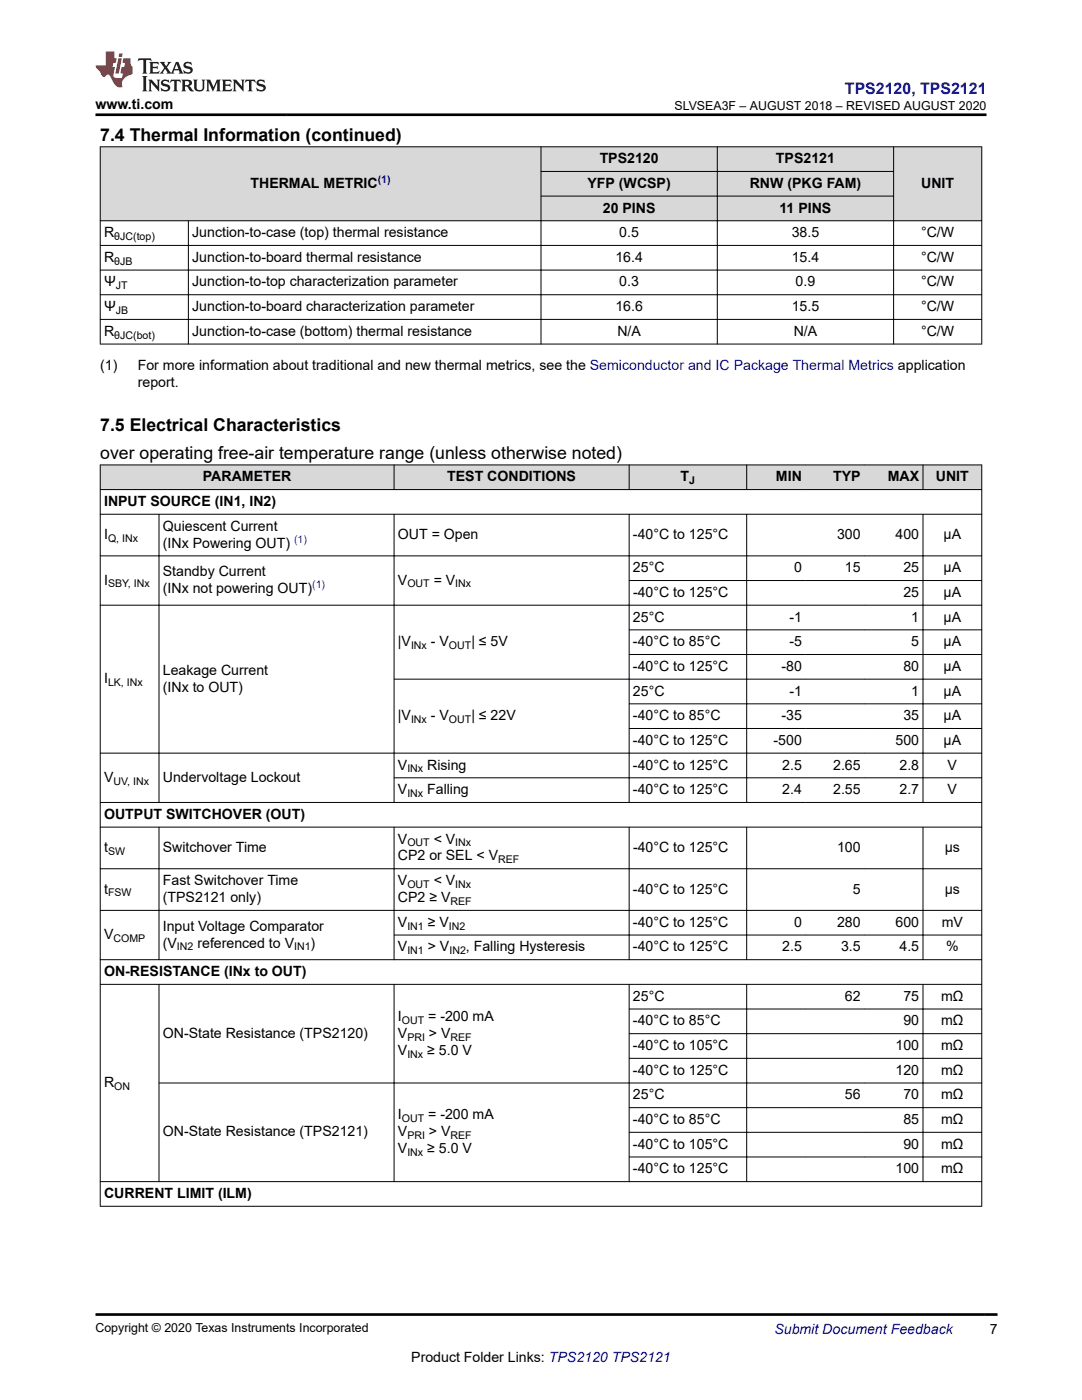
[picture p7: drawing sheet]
<svg xmlns="http://www.w3.org/2000/svg" width="216mm" height="279mm" viewBox="0 0 216 279" stroke-linecap="round" stroke-linejoin="round" font-family="sans-serif">
<defs><g id="words">
<g font-size="3.5">
<text x="20" y="28.1">7.4 Thermal Information (continued)</text>
<text x="20" y="86">7.5 Electrical Characteristics</text>
<text x="20" y="91.6">over operating free-air temperature range (unless otherwise noted)</text>
</g>
<text font-size="3.2" fill="#00f" x="168.6" y="18.7">TPS2120, TPS2121</text>
<g font-size="2.8">
<text x="19" y="21.8">www.ti.com</text>
<text x="119.7" y="32.6">TPS2120</text>
<text x="154.8" y="32.6">TPS2121</text>
<text x="50" y="37.5">THERMAL METRIC</text>
<text x="117.2" y="37.5">YFP (WCSP)</text>
<text x="149.6" y="37.5">RNW (PKG FAM)</text>
<text x="183.8" y="37.5">UNIT</text>
<text x="20.8" y="47.3">R</text>
<text x="38.4" y="47.3">Junction-to-case (top) thermal resistance</text>
<text x="120.3" y="42.4">20 PINS</text>
<text x="123.6" y="47.3">0.5</text>
<text x="155.5" y="42.4">11 PINS</text>
<text x="158" y="47.3">38.5</text>
<text x="183.8" y="47.3">°C/W</text>
<text x="20.8" y="52.3">R</text>
<text x="38.4" y="52.3">Junction-to-board thermal resistance</text>
<text x="122.8" y="52.3">16.4</text>
<text x="158" y="52.3">15.4</text>
<text x="183.8" y="52.3">°C/W</text>
<text x="20.8" y="57.2">Ψ</text>
<text x="38.4" y="57.2">Junction-to-top characterization parameter</text>
<text x="123.6" y="57.2">0.3</text>
<text x="158.8" y="57.2">0.9</text>
<text x="183.8" y="57.2">°C/W</text>
<text x="20.8" y="62.1">Ψ</text>
<text x="38.4" y="62.1">Junction-to-board characterization parameter</text>
<text x="122.8" y="62.1">16.6</text>
<text x="158" y="62.1">15.5</text>
<text x="183.8" y="62.1">°C/W</text>
<text x="20.8" y="67">R</text>
<text x="38.4" y="67">Junction-to-case (bottom) thermal resistance</text>
<text x="123.2" y="67">N/A</text>
<text x="158.4" y="67">N/A</text>
<text x="183.8" y="67">°C/W</text>
<text x="20" y="73.8">(1)</text>
<text x="27.5" y="77.2">report.</text>
<text x="27.5" y="73.8">For more information about traditional and new thermal metrics, see the Semiconductor and IC Package Thermal Metrics application</text>
<text x="20.8" y="101">INPUT SOURCE (IN1, IN2)</text>
<text x="40.5" y="96.1">PARAMETER</text>
<text x="89.2" y="96.1">TEST CONDITIONS</text>
<text x="135.8" y="96.1">T</text>
<text x="154.8" y="96.1">MIN</text>
<text x="166.3" y="96.1">TYP</text>
<text x="177.1" y="96.1">MAX</text>
<text x="186.7" y="96.1">UNIT</text>
<text x="20.8" y="107.6">I</text>
<text x="32.5" y="105.9">Quiescent Current</text>
<text x="79.4" y="107.6">OUT = Open</text>
<text x="126.3" y="107.6">-40°C to 125°C</text>
<text x="167" y="107.6">300</text>
<text x="178.7" y="107.6">400</text>
<text x="188.3" y="107.6">µA</text>
<text x="32.5" y="109.3">(INx Powering OUT)</text>
<text x="20.8" y="116.7">I</text>
<text x="32.5" y="115">Standby Current</text>
<text x="32.5" y="118.4">(INx not powering OUT)</text>
<text x="79.4" y="116.7">V</text>
<text x="86.5" y="116.7">= V</text>
<text x="126.3" y="114.2">25°C</text>
<text x="126.3" y="119.1">-40°C to 125°C</text>
<text x="158.4" y="114.2">0</text>
<text x="168.6" y="114.2">15</text>
<text x="180.3" y="114.2">25</text>
<text x="180.3" y="119.1">25</text>
<text x="188.3" y="114.2">µA</text>
<text x="188.3" y="119.1">µA</text>
<text x="126.3" y="124.1">25°C</text>
<text x="157.5" y="124.1">-1</text>
<text x="181.8" y="124.1">1</text>
<text x="188.3" y="124.1">µA</text>
<text x="79.4" y="129">|V</text>
<text x="86" y="129">- V</text>
<text x="94.1" y="129">| ≤ 5V</text>
<text x="126.3" y="129">-40°C to 85°C</text>
<text x="157.5" y="129">-5</text>
<text x="181.8" y="129">5</text>
<text x="188.3" y="129">µA</text>
<text x="20.8" y="136.4">I</text>
<text x="32.5" y="134.7">Leakage Current</text>
<text x="126.3" y="133.9">-40°C to 125°C</text>
<text x="155.9" y="133.9">-80</text>
<text x="180.3" y="133.9">80</text>
<text x="188.3" y="133.9">µA</text>
<text x="32.5" y="138">(INx to OUT)</text>
<text x="79.4" y="143.7">|V</text>
<text x="86" y="143.7">- V</text>
<text x="94" y="143.7">| ≤ 22V</text>
<text x="126.3" y="138.8">25°C</text>
<text x="126.3" y="143.7">-40°C to 85°C</text>
<text x="155.9" y="143.7">-35</text>
<text x="157.5" y="138.8">-1</text>
<text x="180.3" y="143.7">35</text>
<text x="181.8" y="138.8">1</text>
<text x="188.3" y="138.8">µA</text>
<text x="188.3" y="143.7">µA</text>
<text x="126.3" y="148.7">-40°C to 125°C</text>
<text x="154.4" y="148.7">-500</text>
<text x="178.7" y="148.7">500</text>
<text x="188.3" y="148.7">µA</text>
<text x="79.4" y="153.6">V</text>
<text x="85.2" y="153.6">Rising</text>
<text x="126.3" y="153.6">-40°C to 125°C</text>
<text x="156.1" y="153.6">2.5</text>
<text x="166.2" y="153.6">2.65</text>
<text x="179.5" y="153.6">2.8</text>
<text x="189.1" y="153.6">V</text>
<text x="20.8" y="156">V</text>
<text x="32.5" y="156">Undervoltage Lockout</text>
<text x="79.4" y="158.5">V</text>
<text x="85.2" y="158.5">Falling</text>
<text x="126.3" y="158.5">-40°C to 125°C</text>
<text x="156.1" y="158.5">2.4</text>
<text x="166.2" y="158.5">2.55</text>
<text x="179.5" y="158.5">2.7</text>
<text x="189.1" y="158.5">V</text>
<text x="20.8" y="163.4">OUTPUT SWITCHOVER (OUT)</text>
<text x="20.8" y="170">t</text>
<text x="32.5" y="170">Switchover Time</text>
<text x="79.4" y="171.7">CP2 or SEL &lt; V</text>
<text x="79.4" y="168.3">V</text>
<text x="86.5" y="168.3">&lt; V</text>
<text x="126.3" y="170">-40°C to 125°C</text>
<text x="167" y="170">100</text>
<text x="188.5" y="170">µs</text>
<text x="20.8" y="178.3">t</text>
<text x="32.5" y="176.7">Fast Switchover Time</text>
<text x="79.4" y="176.7">V</text>
<text x="86.5" y="176.7">&lt; V</text>
<text x="126.3" y="178.3">-40°C to 125°C</text>
<text x="170.2" y="178.3">5</text>
<text x="188.5" y="178.3">µs</text>
<text x="32.5" y="180">(TPS2121 only)</text>
<text x="32.5" y="185.7">Input Voltage Comparator</text>
<text x="79.4" y="180">CP2 ≥ V</text>
<text x="79.4" y="185">V</text>
<text x="85.4" y="185">≥ V</text>
<text x="126.3" y="185">-40°C to 125°C</text>
<text x="158.4" y="185">0</text>
<text x="167" y="185">280</text>
<text x="178.7" y="185">600</text>
<text x="187.9" y="185">mV</text>
<text x="20.8" y="187.4">V</text>
<text x="32.5" y="189.1">(V</text>
<text x="39.4" y="189.1">referenced to V</text>
<text x="62" y="189.1">)</text>
<text x="79.4" y="189.9">V</text>
<text x="85.4" y="189.9">&gt; V</text>
<text x="93" y="189.9">, Falling Hysteresis</text>
<text x="126.3" y="189.9">-40°C to 125°C</text>
<text x="156.1" y="189.9">2.5</text>
<text x="167.8" y="189.9">3.5</text>
<text x="179.5" y="189.9">4.5</text>
<text x="188.8" y="189.9">%</text>
<text x="20.8" y="194.8">ON-RESISTANCE (INx to OUT)</text>
<text x="79.4" y="203.7">I</text>
<text x="85.4" y="203.7">= -200 mA</text>
<text x="126.3" y="199.7">25°C</text>
<text x="168.6" y="199.7">62</text>
<text x="180.3" y="199.7">75</text>
<text x="187.8" y="199.7">mΩ</text>
<text x="32.5" y="207.1">ON-State Resistance (TPS2120)</text>
<text x="79.4" y="207.1">V</text>
<text x="85.6" y="207.1">&gt; V</text>
<text x="126.3" y="204.6">-40°C to 85°C</text>
<text x="126.3" y="209.6">-40°C to 105°C</text>
<text x="178.7" y="209.6">100</text>
<text x="180.3" y="204.6">90</text>
<text x="187.8" y="204.6">mΩ</text>
<text x="187.8" y="209.6">mΩ</text>
<text x="79.4" y="210.5">V</text>
<text x="85.2" y="210.5">≥ 5.0 V</text>
<text x="126.3" y="214.5">-40°C to 125°C</text>
<text x="178.7" y="214.5">120</text>
<text x="187.8" y="214.5">mΩ</text>
<text x="20.8" y="216.9">R</text>
<text x="126.3" y="219.4">25°C</text>
<text x="168.6" y="219.4">56</text>
<text x="180.3" y="219.4">70</text>
<text x="187.8" y="219.4">mΩ</text>
<text x="32.5" y="226.8">ON-State Resistance (TPS2121)</text>
<text x="79.4" y="223.4">I</text>
<text x="79.4" y="226.8">V</text>
<text x="85.4" y="223.4">= -200 mA</text>
<text x="85.6" y="226.8">&gt; V</text>
<text x="126.3" y="224.3">-40°C to 85°C</text>
<text x="180.3" y="224.3">85</text>
<text x="187.8" y="224.3">mΩ</text>
<text x="79.4" y="230.2">V</text>
<text x="85.2" y="230.2">≥ 5.0 V</text>
<text x="126.3" y="229.3">-40°C to 105°C</text>
<text x="180.3" y="229.3">90</text>
<text x="187.8" y="229.3">mΩ</text>
<text x="20.8" y="239.1">CURRENT LIMIT (ILM)</text>
<text x="126.3" y="234.2">-40°C to 125°C</text>
<text x="178.7" y="234.2">100</text>
<text x="187.8" y="234.2">mΩ</text>
<text x="197.5" y="266.1">7</text>
<text x="82.1" y="271.7">Product Folder Links: TPS2120 TPS2121</text>
</g>
<text font-size="2.8" fill="#00f" x="154.5" y="266.2">Submit Document Feedback</text>
<g font-size="2.5">
<text x="134.6" y="21.9">SLVSEA3F – AUGUST 2018 – REVISED AUGUST 2020</text>
<text x="19" y="265.9">Copyright © 2020 Texas Instruments Incorporated</text>
</g>
<g font-size="2.1" fill="#00f">
<text x="75.4" y="36.5">(1)</text>
<text x="58.7" y="108.3">(1)</text>
<text x="62.3" y="117.4">(1)</text>
</g>
<g font-size="2.1">
<text x="22.8" y="47.9">θJC(top)</text>
<text x="22.8" y="52.8">θJB</text>
<text x="23.1" y="57.7">JT</text>
<text x="23.1" y="62.7">JB</text>
<text x="22.8" y="67.6">θJC(bot)</text>
<text x="137.5" y="96.6">J</text>
<text x="21.6" y="108.2">Q, INx</text>
<text x="21.6" y="117.2">SBY, INx</text>
<text x="81.3" y="117.2">OUT</text>
<text x="90.8" y="117.2">INx</text>
<text x="82" y="129.5">INx</text>
<text x="89.6" y="129.5">OUT</text>
<text x="21.6" y="136.9">LK, INx</text>
<text x="82" y="144.3">INx</text>
<text x="89.6" y="144.3">OUT</text>
<text x="81.3" y="154.1">INx</text>
<text x="22.7" y="156.6">UV, INx</text>
<text x="81.3" y="159.1">INx</text>
<text x="21.6" y="170.6">SW</text>
<text x="81.3" y="168.9">OUT</text>
<text x="90.8" y="168.9">INx</text>
<text x="99.4" y="172.3">REF</text>
<text x="21.6" y="178.9">FSW</text>
<text x="81.3" y="177.2">OUT</text>
<text x="90.8" y="177.2">INx</text>
<text x="81.3" y="185.5">IN1</text>
<text x="89.6" y="185.5">IN2</text>
<text x="89.9" y="180.6">REF</text>
<text x="22.7" y="188">COMP</text>
<text x="35.3" y="189.7">IN2</text>
<text x="58.7" y="189.7">IN1</text>
<text x="81.3" y="190.4">IN1</text>
<text x="89.7" y="190.4">IN2</text>
<text x="80.2" y="204.3">OUT</text>
<text x="81.3" y="207.7">PRI</text>
<text x="89.9" y="207.7">REF</text>
<text x="81.3" y="211.1">INx</text>
<text x="22.8" y="217.5">ON</text>
<text x="80.2" y="224">OUT</text>
<text x="81.3" y="227.4">PRI</text>
<text x="89.9" y="227.4">REF</text>
<text x="81.3" y="230.7">INx</text>
</g>
</g></defs>
<g fill="#d8d8d8">
<path d="M20 29.3h175.9v4.9h-175.9z" fill-rule="evenodd"/>
<path d="M20 34.2h175.9v4.9h-175.9z" fill-rule="evenodd"/>
<path d="M20 39.1h175.9v5h-175.9z" fill-rule="evenodd"/>
<path d="M20.1 29.4h87.8v14.6h-87.8z" fill-rule="evenodd"/>
<path d="M108 29.4h35.1v4.8h-35.1z" fill-rule="evenodd"/>
<path d="M143.2 29.4h35v4.8h-35z" fill-rule="evenodd"/>
<path d="M178.4 29.4h17.4v14.6h-17.4z" fill-rule="evenodd"/>
<path d="M108 34.3h35.1v4.8h-35.1z" fill-rule="evenodd"/>
<path d="M143.2 34.3h35v4.8h-35z" fill-rule="evenodd"/>
<path d="M108 39.2h35.1v4.8h-35.1z" fill-rule="evenodd"/>
<path d="M143.2 39.2h35v4.8h-35z" fill-rule="evenodd"/>
</g>
<g fill="none" stroke="#000" stroke-width=".2">
<path d="M19.9 29.3h176.1M20 29.2v39.5M107.9 34.2h70.5M107.9 39.1h70.5M107.9 29.2v39.5M143.1 29.2v39.5M178.3 29.2v39.5M195.9 29.2v39.5M19.9 44.1h176.1M19.9 49h176.1M19.9 53.9h176.1M19.9 58.8h176.1"/>
<path d="M37.6 44v24.7M19.9 63.7h176.1M19.9 68.7h176.1"/>
</g>
<g fill="#d8d8d8">
<path d="M20 92.8h175.9v4.9h-175.9z" fill-rule="evenodd"/>
<path d="M20.1 92.8h58.5v4.8h-58.5z" fill-rule="evenodd"/>
<path d="M78.7 92.8h46.8v4.8h-46.8z" fill-rule="evenodd"/>
<path d="M125.6 92.8h23.3v4.8h-23.3z" fill-rule="evenodd"/>
<path d="M149.1 92.8h11.6v4.8h-11.6z" fill-rule="evenodd"/>
<path d="M160.7 92.8h11.7v4.8h-11.7z" fill-rule="evenodd"/>
<path d="M172.4 92.8h11.7v4.8h-11.7z" fill-rule="evenodd"/>
<path d="M184.2 92.8h11.6v4.8h-11.6z" fill-rule="evenodd"/>
</g>
<g fill="none" stroke="#000" stroke-width=".2">
<path d="M19.9 92.8h176.1M19.9 97.7h176.1M20 92.7v148.1M78.6 92.7v5.1M125.5 92.7v5.1M149 92.7v5.1M184.2 92.7v5.1M195.9 92.7v148.1M19.9 102.6h176.1M19.9 110.9h176.1M31.7 102.6v57.6M78.6 102.6v57.6"/>
<path d="M125.5 115.9h70.5M125.5 102.6v57.6M149 102.6v57.6M184.2 102.6v57.6M19.9 120.8h176.1M78.6 135.5h117.4M125.5 125.7h70.5M125.5 130.6h70.5M78.6 155.2h117.4M125.5 140.5h70.5M125.5 145.4h70.5M196 150.3h-176.1"/>
<path d="M19.9 160.1h176.1M19.9 165.1h176.1M19.9 173.4h176.1M31.7 165v26.6M78.6 165v26.6M125.5 165v26.6M149 165v26.6M184.2 165v26.6M19.9 181.7h176.1M19.9 191.5h176.1M19.9 196.5h176.1M31.7 196.4v39.5"/>
<path d="M78.6 186.6h117.4M78.6 196.4v39.5M125.5 196.4v39.5M149 196.4v39.5M184.2 196.4v39.5M125.5 201.4h70.5M125.5 206.3h70.5M125.5 211.2h70.5M196 216.1h-164.3M19.9 235.8h176.1M125.5 221.1h70.5M125.5 226h70.5"/>
<path d="M125.5 230.9h70.5M19.9 240.7h176.1"/>
</g>
<path d="M27.7 11.6l-.2 .6 .5-.2h.6v.1v2.2l-.2 .4h1l-.2-.4v-2.2v-.1h.5l.5 .2-.1-.6zM29.8 12.4l.2 .3v1.6l-.2 .4h1.9l.1-.6a1.08 1.08 0 0 1-1.3 .2v-.7h.6l.4 .2v-.7l-.4 .2h-.6v-.5l.2-.2a1 1 0 0 1 1 .3l-.1-.5zM31.8 12.4l1 1.1-1 1.2h.9l-.2-.2 .4-.8 .5 .8-.2 .2h1.6l-.2-.2 .1-.5h1l.1 .5-.1 .2h.9l-.2-.4-.8-1.9h-.5l-1 2.1-.8-1.1 .9-1h-.8l.2 .2-.5 .6-.3-.6 .1-.2zM35.2 12.8l.4 1h-.8zM36.8 12.5a.65 .65 0 0 0-.2 .7 .65 .65 0 0 0 .6 .5l.7 .1 .1 .3a.79 .79 0 0 1-.7 .4 .79 .79 0 0 1-.7-.5l.1 .7 .2-.1a.93 .93 0 0 0 1.1 0 .93 .93 0 0 0 .4-.9 1.46 1.46 0 0 0-1.2-.6l-.1-.3a1.09 1.09 0 0 1 1.2 .2l-.2-.6-.1 .1-.6-.2zM28.4 15.2l.2 .4v2.2l-.2 .4h1l-.2-.4v-2.2l.2-.4zM29.6 15.9l.2 .4v1.5l-.2 .4h.8l-.3-.4v-1.3l1.7 1.8v-2l.2-.4h-.8l.2 .2 .1 1.1-1.2-1.3zM32.3 16a.65 .65 0 0 0-.2 .8 .65 .65 0 0 0 .7 .4l.6 .2 .1 .2a.79 .79 0 0 1-.7 .4 .79 .79 0 0 1-.7-.5l.1 .7 .2-.1a.93 .93 0 0 0 1.1 .1 .93 .93 0 0 0 .4-1 1.46 1.46 0 0 0-1.2-.5l-.1-.4a1.09 1.09 0 0 1 1.2 .2l-.2-.6-.1 .1-.6-.1zM34.1 15.9l-.1 .6a.63 .63 0 0 1 .7-.3l.1 1.6-.3 .4h1l-.2-.4v-1.6a.66 .66 0 0 1 .8 .3l-.1-.6zM36.2 15.9l.2 .4v1.5l-.2 .4h.9l-.2-.2v-.7h.5l.1 .2a.79 .79 0 0 0 1.2 .6l-1-.9a.61 .61 0 0 0 .6-.6 .61 .61 0 0 0-.5-.7zM36.9 16.2h.2a.47 .47 0 0 1 .5 .1 .47 .47 0 0 1 .1 .5l-.2 .1-.6 .1zM38.5 15.9l.2 .2a2.27 2.27 0 0 0 .4 2 1.04 1.04 0 0 0 1.7-.7v-1.3l.2-.2h-.8l.2 .4v1.1a.6 .6 0 0 1-.6 .6 .6 .6 0 0 1-.6-.6v-1.1l.3-.4zM41.1 15.9l.2 .4v1.5l-.2 .4h.7l-.2-.4v-1.4l.9 1.9 .8-1.9v1.4l-.2 .4h1l-.3-.4v-1.5l.3-.4h-.8l-.7 1.5-.7-1.5zM44.3 15.9l.2 .4v1.5l-.2 .4h1.9l.1-.6a1.09 1.09 0 0 1-1.3 .2v-.7h.6l.4 .2v-.6l-.4 .2h-.6v-.6l.2-.1a1.01 1.01 0 0 1 1 .3l-.1-.6zM46.4 15.9l.3 .4v1.5l-.3 .4h.8l-.2-.4v-1.3l1.6 1.8v-2l.2-.4h-.7l.2 .2v1.1l-1.2-1.3zM49 15.9l-.1 .6a.63 .63 0 0 1 .8-.3v1.6l-.3 .4h1l-.2-.4v-1.6a.66 .66 0 0 1 .8 .3l-.1-.6zM51.4 16a.65 .65 0 0 0-.2 .8 .65 .65 0 0 0 .6 .4l.6 .2 .2 .2a.79 .79 0 0 1-.8 .4 .79 .79 0 0 1-.6-.5l.1 .7 .2-.1a.93 .93 0 0 0 1 .1 .93 .93 0 0 0 .5-1 1.46 1.46 0 0 0-1.3-.5l-.1-.4a1.09 1.09 0 0 1 1.3 .2l-.2-.6-.2 .1-.5-.1z" fill="#231f20"/>
<path d="M21.1 10.3v2.7h-2.1l.1 .4 .9 1a.95 .95 0 0 0 .9 .9 .59 .59 0 0 1 .6-.4 .59 .59 0 0 1 .5 .3l.4 .8a1.59 1.59 0 0 0 2.1 1.4 1.61 1.61 0 0 1 1-2.3l1-.3-.1-1.5a1.59 1.59 0 0 1-.4-1.7h-1.4l-.2 .9h.5l-.1 .9h-.5l-.2 .9v.3l.4 .1-.2 .9h-.6a.73 .73 0 0 1-1.1-.7l.3-1.5h-.5l.2-.9h.5l.2-.9h-.5v-1.3zM23.6 11.6l-.6 3.1h.7l.6-3.1zM23.8 10.7l-.1 .6h.7l.1-.6z" fill="#ed1c24"/>
<path d="M19 22.9h177.8M19 262.3h180" fill="none" stroke="#000" stroke-width=".53"/>
<use href="#words"/>
</svg>
